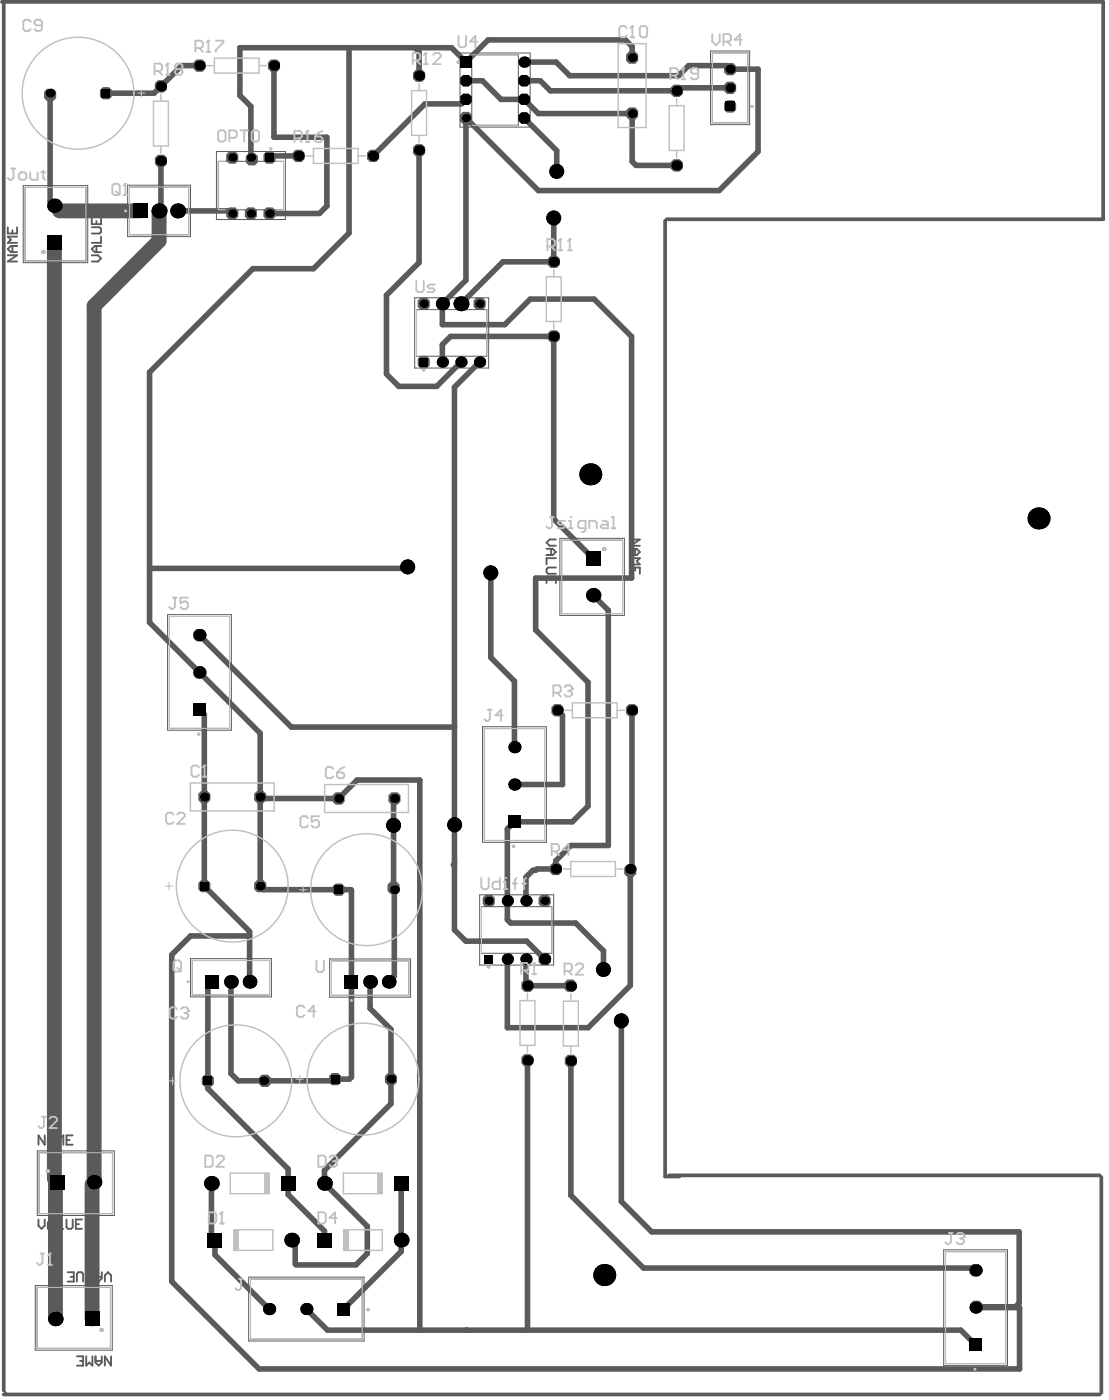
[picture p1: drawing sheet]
<svg xmlns="http://www.w3.org/2000/svg" width="502mm" height="634mm" viewBox="0 0 502 634" stroke-linecap="round" stroke-linejoin="round" font-family="sans-serif">
<g fill="none" stroke="#5a5a5a" stroke-width=".45">
<path d="M208 24h32v34h-32zM214 25h21v32h-21zM322 23h17v33h-17zM322 24h16v32h-16zM98 69h31v30h-31zM99 73h29v22h-29zM11 84h29v35h-29zM11 85h28v33h-28zM58 84h28v23h-28zM59 85h26v21h-26zM188 135h33v32h-33zM189 140h31v21h-31z"/>
<path d="M253 244h30v35h-30zM254 245h28v33h-28zM76 278h29v53h-29zM77 279h27v51h-27zM218 329h29v52h-29zM219 330h27v51h-27zM217 405h34v32h-34zM218 411h32v21h-32zM86 434h37v17h-37zM87 435h35v16h-35zM149 434h37v18h-37zM150 435h35v16h-35z"/>
<path d="M17 521h35v29h-35zM18 522h33v28h-33zM113 578h52v29h-52zM113 579h51v27h-51zM427 566h29v52h-29zM428 567h27v50h-27zM16 582h35v29h-35zM17 583h33v28h-33z"/>
</g>
<g fill="none" stroke="#5a5a5a" stroke-width=".84">
<path d="M1 1l1 1M42 99v3h4v-3M4 116h4l-4 2h4M4 103v3h4v-3M6 104v2M6 111v3M8 111h-3l-1 2 1 1h3M8 107h-4l1 2-1 1h4M42 116h2l2 1-2 1h-2M42 103h3l1 1v1l-1 1h-3M44 100v2M44 111v3"/>
<path d="M46 111h-3l-1 2 1 1h3M46 107v3h-4M247 249h3l2 1-2 1h-3M250 249v2M252 244h-3l-2 2 2 1h3M252 253h-5v3M252 257h-4l-1 1v1l1 1h4M285 244h5l-5 3h5M285 249h3l2 1-2 1h-3M285 253h5l-2 1 2 2h-5M285 260v-3h5v3M288 249v2"/>
<path d="M288 257v1M247 264v-3h5v3M250 261v2M20 514v4l-3-4v4M22 518v-2l1-2 1 2v2M22 516h2M26 518v-4l1 2 2-2v4M30 516h1M33 514h-3v4h3M498 532l1 1M17 552v3l2 1 1-1v-3M22 556v-2l1-2 1 2v2"/>
<path d="M22 554h2M26 552v4h3M30 552v4h1h1h1v-4M34 554h2M37 552h-3v4h3M31 576h2v4h-2M32 578h1M39 576h3v4M43 576v3l2 1 1-1v-3M43 578h3M35 580v-3l1-1h1l1 1v3M47 580v-3l2-1 1 1v3"/>
<path d="M35 614h3v4h-3M36 616h2M39 614v4l1-1 2 1v-4M43 614v3l2 1 1-1v-3M43 616h3M50 614v4l-3-4v4M2 630l1 1M499 631h-1"/>
</g>
<g fill="none" stroke="#5a5a5a" stroke-width=".93">
<circle cx="20" cy="114" r=".5"/>
<circle cx="274" cy="249" r=".5"/>
<circle cx="22" cy="530" r=".5"/>
<circle cx="46" cy="602" r=".5"/>
</g>
<g fill="none" stroke="#5a5a5a" stroke-width=".66">
<circle cx="207" cy="28" r=".3"/>
<circle cx="340" cy="48" r=".3"/>
<circle cx="57" cy="96" r=".3"/>
<circle cx="192" cy="167" r=".3"/>
<circle cx="90" cy="332" r=".3"/>
<circle cx="233" cy="383" r=".3"/>
<circle cx="221" cy="438" r=".3"/>
<circle cx="159" cy="453" r=".3"/>
<circle cx="167" cy="593" r=".3"/>
<circle cx="441" cy="620" r=".3"/>
</g>
<g fill="none" stroke="#5a5a5a" stroke-width="2.5">
<path d="M90 30h-8l-12 12h-22M124 30v32h24v31l-3 4h-23M158 22v84l-16 16h-28l-46 47v113l50 50v69l1 2h40v85l-1 1h-6h-1h-43l-3-3v-41M188 22l2 1v11M211 37h7l9 8h10l7 6h42v22l2 2h18M237 37h8l4 4h57l2-1h22M237 28h15l6 6h49l5-4h17l1 1h13v38l-17 17h-82l-33-33v74l-11 11v9h28l12-12h29l17 17v110h-44v23l24 24v56l-7 7h-26l-3 3v41l1 2h30l12 13v8M286 26v-5l-3-3h-62l-10 10-7-6h-95v21l5 5v23M23 42v49l4 5M211 45l-2 2h-17l-23 24M237 53l15 15v8M73 73v22l-1 1"/>
<path d="M135 71h-12h-1M190 68v51l-15 15v35l6 6h17l11-11M80 96h24l1 1M251 99v20h-23l-19 19M200 164v-8l4-4h47v83l18 18M217 164l-11 11v246l5 5h27l9 8M68 257h116M222 259v39l11 10v30M269 270l6 6v107h-17l-6 7v3h-9l-2 1-3 3v11M90 288l42 41h74M90 321l2 3v77l21 21v23M252 322l3 2v31h-22"/>
<path d="M286 322v71h-1v53l-19 19h-36v-31M118 361v1h35l9-9h28v249M178 361v42h1M206 391l-1 1M178 403v39l-2 3M113 424h-27l-8 8v148l39 40h345v-28h-20h18l1-2v-32h-166l-14-14v-82M238 434v12h1l19 1M96 445l-2 2v46l36 36v12l17 16v5M168 445v12l9 9v34l-30 30v6l19 19v13l-5 5h-27v-1v-9l-2-1M239 480v122M258 480v61l33 33h151v1M25 534l1 1-1 1"/>
<path d="M43 535l-1 1M96 536v24l1 2v6l25 25M182 536v31l-26 26M139 593l9 9h287l7 7M211 602h.1"/>
</g>
<path d="M1 1h498v98h-197M2 2v628M301 100v433h7M303 532h195M499 533v98M2 631h496" fill="none" stroke="#5a5a5a" stroke-width="1.7"/>
<path d="M27 96h37M72 96v13l-29 30v396M25 110v424M25 536v61M42 536v61" fill="none" stroke="#5a5a5a" stroke-width="6.7"/>
<g fill="#000">
<circle cx="73" cy="39" r="2.3"/>
<circle cx="90" cy="30" r="2.3"/>
<circle cx="124" cy="30" r="2.3"/>
<circle cx="190" cy="34" r="2.3"/>
<circle cx="237" cy="28" r="2.5"/>
<circle cx="286" cy="26" r="2"/>
<circle cx="330" cy="31" r="2.1"/>
<circle cx="330" cy="40" r="2.1"/>
<circle cx="23" cy="42" r="2"/>
<circle cx="211" cy="53" r="1.9"/>
<circle cx="286" cy="51" r="2"/>
<circle cx="306" cy="41" r="2.3"/>
<circle cx="73" cy="73" r="2.3"/>
<circle cx="105" cy="71" r="1.9"/>
<circle cx="114" cy="71" r="1.9"/>
<circle cx="135" cy="71" r="2.3"/>
<circle cx="169" cy="71" r="2.3"/>
<circle cx="190" cy="68" r="2.3"/>
<circle cx="252" cy="78" r="3"/>
<circle cx="306" cy="75" r="2.3"/>
<circle cx="25" cy="93" r="3"/>
<circle cx="72" cy="96" r="3"/>
<circle cx="80" cy="96" r="3"/>
<circle cx="105" cy="97" r="1.9"/>
<circle cx="114" cy="97" r="1.9"/>
<circle cx="122" cy="97" r="1.9"/>
<circle cx="251" cy="99" r="3"/>
<circle cx="251" cy="119" r="2.3"/>
<circle cx="192" cy="138" r="1.9"/>
<circle cx="200" cy="138" r="2.9"/>
<circle cx="209" cy="138" r="3"/>
<circle cx="217" cy="138" r="1.9"/>
<circle cx="251" cy="152" r="2.3"/>
<circle cx="200" cy="164" r="2.5"/>
<circle cx="209" cy="164" r="2.5"/>
<circle cx="217" cy="164" r="2.5"/>
<circle cx="267" cy="215" r="5"/>
<circle cx="470" cy="235" r="5"/>
<circle cx="185" cy="257" r="3"/>
<circle cx="222" cy="259" r="3"/>
<circle cx="269" cy="270" r="3"/>
<circle cx="90" cy="288" r="2.7"/>
<circle cx="90" cy="304" r="2.7"/>
<circle cx="233" cy="338" r="2.7"/>
<circle cx="252" cy="322" r="2.3"/>
<circle cx="286" cy="322" r="2.3"/>
<circle cx="233" cy="355" r="2.7"/>
<circle cx="92" cy="361" r="2"/>
<circle cx="118" cy="361" r="2"/>
<circle cx="153" cy="362" r="2"/>
<circle cx="178" cy="374" r="3"/>
<circle cx="179" cy="362" r="2"/>
<circle cx="206" cy="373" r="3"/>
<circle cx="252" cy="393" r="2.3"/>
<circle cx="285" cy="393" r="2.3"/>
<circle cx="118" cy="401" r="2"/>
<circle cx="179" cy="403" r="2"/>
<circle cx="221" cy="408" r="1.9"/>
<circle cx="230" cy="408" r="2.5"/>
<circle cx="238" cy="408" r="2.5"/>
<circle cx="247" cy="408" r="1.9"/>
<circle cx="230" cy="434" r="2.5"/>
<circle cx="238" cy="434" r="2.5"/>
<circle cx="247" cy="434" r="2.5"/>
<circle cx="273" cy="439" r="3"/>
<circle cx="105" cy="445" r="3"/>
<circle cx="113" cy="445" r="3"/>
<circle cx="168" cy="445" r="3"/>
<circle cx="176" cy="445" r="3"/>
<circle cx="239" cy="446" r="2.3"/>
<circle cx="258" cy="447" r="2.3"/>
<circle cx="281" cy="462" r="3"/>
<circle cx="119" cy="489" r="2"/>
<circle cx="177" cy="489" r="2"/>
<circle cx="239" cy="480" r="2.3"/>
<circle cx="258" cy="480" r="2.3"/>
<circle cx="43" cy="535" r="3"/>
<circle cx="96" cy="536" r="3"/>
<circle cx="147" cy="536" r="3"/>
<circle cx="132" cy="562" r="3"/>
<circle cx="182" cy="562" r="3"/>
<circle cx="274" cy="577" r="5"/>
<circle cx="442" cy="575" r="2.7"/>
<circle cx="25" cy="597" r="3"/>
<circle cx="122" cy="593" r="2.7"/>
<circle cx="139" cy="593" r="2.7"/>
<circle cx="442" cy="592" r="2.7"/>
</g>
<g fill="#000">
<path d="M208 26h5v5h-5z" fill-rule="evenodd"/>
<path d="M210 34h2l1 1v3l-1 1h-2l-2-1v-3z" fill-rule="evenodd"/>
<path d="M236 34h3l1 1v3l-1 1h-3l-1-1v-3z" fill-rule="evenodd"/>
<path d="M46 40h4v4h-4z" fill-rule="evenodd"/>
<path d="M210 42h2l1 2v2l-1 2h-2l-2-2v-2z" fill-rule="evenodd"/>
<path d="M236 51h3l1 1v3l-1 1h-3l-1-1v-3z" fill-rule="evenodd"/>
<path d="M236 42h3l1 2v2l-1 2h-3l-1-2v-2z" fill-rule="evenodd"/>
<path d="M328 46h5v4h-5z" fill-rule="evenodd"/>
<path d="M120 69h4v4h-4z" fill-rule="evenodd"/>
<path d="M60 92h7v7h-7z" fill-rule="evenodd"/>
<path d="M21 107h7v6h-7z" fill-rule="evenodd"/>
<path d="M190 162h4v4h-4z" fill-rule="evenodd"/>
<path d="M265 250h7v6h-7z" fill-rule="evenodd"/>
<path d="M88 319h5v5h-5z" fill-rule="evenodd"/>
<path d="M230 369h6v6h-6z" fill-rule="evenodd"/>
<path d="M90 399h4v4h-4z" fill-rule="evenodd"/>
<path d="M151 401h4v4h-4z" fill-rule="evenodd"/>
<path d="M219 432h4v4h-4z" fill-rule="evenodd"/>
<path d="M93 441h6v7h-6z" fill-rule="evenodd"/>
<path d="M156 441h6v7h-6z" fill-rule="evenodd"/>
<path d="M92 487h4v4h-4z" fill-rule="evenodd"/>
<path d="M150 487h4v4h-4z" fill-rule="evenodd"/>
<path d="M23 532h6v7h-6z" fill-rule="evenodd"/>
<path d="M127 533h7v6h-7z" fill-rule="evenodd"/>
<path d="M178 533h7v6h-7z" fill-rule="evenodd"/>
<path d="M94 558h7v7h-7z" fill-rule="evenodd"/>
<path d="M144 558h6v7h-6z" fill-rule="evenodd"/>
<path d="M153 590h5v6h-5z" fill-rule="evenodd"/>
<path d="M38 594h7v6h-7z" fill-rule="evenodd"/>
<path d="M439 606h5v6h-5z" fill-rule="evenodd"/>
</g>
<g fill="#5a5a5a">
<path d="M23 107h3l1 1v3l-1 2h-3l-1-2v-3z" fill-rule="evenodd"/>
<path d="M71 93h2l2 1v3l-2 1h-2l-2-1v-3z" fill-rule="evenodd"/>
<path d="M24 91h3l1 2v2l-1 2h-3l-1-2v-2z" fill-rule="evenodd"/>
<path d="M21 40h3l1 2v2l-1 2h-3l-1-2v-2z" fill-rule="evenodd"/>
<path d="M47 39h2l2 2v3l-2 1h-2l-2-1v-3z" fill-rule="evenodd"/>
<path d="M93 487h2l2 1v3l-2 1h-2l-2-1v-3z" fill-rule="evenodd"/>
<path d="M91 398h3l1 2v3l-1 1h-3l-1-1v-3z" fill-rule="evenodd"/>
<path d="M91 358h3l1 1v3l-1 2h-3l-1-2v-3z" fill-rule="evenodd"/>
<path d="M89 319h3l1 1v3l-1 1h-3l-1-1v-3z" fill-rule="evenodd"/>
<path d="M89 302h3l1 1v3l-1 1h-3l-1-1v-3z" fill-rule="evenodd"/>
<path d="M89 27h3l1 1v3l-1 2h-3l-1-2v-3z" fill-rule="evenodd"/>
<path d="M119 487h2l2 1v3l-2 1h-2l-2-1v-3z" fill-rule="evenodd"/>
<path d="M116 398h3l2 2v3l-2 1h-3l-1-1v-3z" fill-rule="evenodd"/>
<path d="M116 358h3l2 1v3l-2 2h-3l-1-2v-3z" fill-rule="evenodd"/>
<path d="M121 94h2l2 1v3l-2 1h-2l-2-1v-3z" fill-rule="evenodd"/>
<path d="M104 94h3l1 1v3l-1 1h-3l-2-1v-3z" fill-rule="evenodd"/>
<path d="M112 94h3l1 1v3l-1 1h-3l-1-1v-3z" fill-rule="evenodd"/>
<path d="M190 161h3l2 2v2l-2 2h-3l-1-2v-2z" fill-rule="evenodd"/>
<path d="M190 135h3l2 1v3l-2 1h-3l-1-1v-3z" fill-rule="evenodd"/>
<path d="M188 65h3l1 2v2l-1 2h-3l-1-2v-2z" fill-rule="evenodd"/>
<path d="M188 31h3l1 2v3l-1 1h-3l-1-1v-3z" fill-rule="evenodd"/>
<path d="M220 405h3l1 1v3l-1 2h-3l-2-2v-3z" fill-rule="evenodd"/>
<path d="M216 135h2l2 1v3l-2 1h-2l-2-1v-3z" fill-rule="evenodd"/>
<path d="M210 51h2l2 1v3l-2 1h-2l-2-1v-3z" fill-rule="evenodd"/>
<path d="M245 432h3l1 1v3l-1 1h-3l-1-1v-3z" fill-rule="evenodd"/>
<path d="M237 444h3l2 1v3l-2 1h-3l-1-1v-3z" fill-rule="evenodd"/>
<path d="M245 405h3l1 1v3l-1 2h-3l-1-2v-3z" fill-rule="evenodd"/>
<path d="M250 391h3l1 1v3l-1 1h-3l-1-1v-3z" fill-rule="evenodd"/>
<path d="M251 319h3l1 1v3l-1 1h-3l-1-1v-3z" fill-rule="evenodd"/>
<path d="M249 116h3l1 1v3l-1 1h-3l-1-1v-3z" fill-rule="evenodd"/>
<path d="M305 38h3l1 2v3l-1 1h-3l-1-1v-3z" fill-rule="evenodd"/>
<path d="M329 29h3l1 1v3l-1 1h-3l-1-1v-3z" fill-rule="evenodd"/>
<path d="M329 37h3l1 1v3l-1 2h-3l-1-2v-3z" fill-rule="evenodd"/>
<path d="M441 589h2l2 1v3l-2 2h-2l-2-2v-3z" fill-rule="evenodd"/>
<path d="M440 606h3l1 2v2l-1 2h-3l-1-2v-2z" fill-rule="evenodd"/>
<path d="M440 572h3l1 2v3l-1 1h-3l-1-1v-3z" fill-rule="evenodd"/>
<path d="M89 285h3l1 1v3l-1 1h-3l-1-1v-3z" fill-rule="evenodd"/>
<path d="M113 69h2l2 2v3l-2 1h-2l-2-1v-3z" fill-rule="evenodd"/>
<path d="M121 69h2l2 1v3l-2 1h-2l-2-1v-3z" fill-rule="evenodd"/>
<path d="M104 69h3l1 1v3l-1 1h-3l-2-1v-3z" fill-rule="evenodd"/>
<path d="M134 68h3l1 1v3l-1 1h-3l-2-1v-3z" fill-rule="evenodd"/>
<path d="M168 68h2l2 1v3l-2 1h-2l-2-1v-3z" fill-rule="evenodd"/>
<path d="M237 477h3l2 2v3l-2 1h-3l-1-1v-3z" fill-rule="evenodd"/>
<path d="M249 150h3l1 1v3l-1 1h-3l-1-1v-3z" fill-rule="evenodd"/>
<path d="M305 72h3l1 1v3l-1 2h-3l-1-2v-3z" fill-rule="evenodd"/>
<path d="M329 45h3l1 2v3l-1 1h-3l-1-1v-3z" fill-rule="evenodd"/>
<path d="M285 23h3l1 2v3l-1 1h-3l-2-1v-3z" fill-rule="evenodd"/>
<path d="M71 36h3l2 2v3l-2 1h-3l-1-1v-3z" fill-rule="evenodd"/>
<path d="M150 486h3l1 1v3l-1 1h-3l-1-1v-3z" fill-rule="evenodd"/>
<path d="M176 486h2l2 1v3l-2 1h-2l-2-1v-3z" fill-rule="evenodd"/>
<path d="M152 400h3l1 1v3l-1 2h-3l-1-2v-3z" fill-rule="evenodd"/>
<path d="M177 399h3l1 2v2l-1 2h-3l-2-2v-2z" fill-rule="evenodd"/>
<path d="M152 359h3l1 1v3l-1 1h-3l-1-1v-3z" fill-rule="evenodd"/>
<path d="M177 359h3l1 1v3l-1 1h-3l-1-1v-3z" fill-rule="evenodd"/>
<path d="M123 27h2l2 1v3l-2 2h-2l-2-2v-3z" fill-rule="evenodd"/>
<path d="M257 444h3l1 1v3l-1 1h-3l-2-1v-3z" fill-rule="evenodd"/>
<path d="M285 319h2l2 1v3l-2 1h-2l-2-1v-3z" fill-rule="evenodd"/>
<path d="M285 49h3l1 1v3l-1 1h-3l-2-1v-3z" fill-rule="evenodd"/>
<path d="M71 70h3l2 1v3l-2 2h-3l-1-2v-3z" fill-rule="evenodd"/>
<path d="M257 478h3l1 1v3l-1 1h-3l-1-1v-3z" fill-rule="evenodd"/>
<path d="M284 392h3l1 1v3l-1 1h-3l-1-1v-3z" fill-rule="evenodd"/>
</g>
<g fill="#000">
<circle cx="73" cy="39" r="2.3"/>
<circle cx="90" cy="30" r="2.3"/>
<circle cx="124" cy="30" r="2.3"/>
<circle cx="190" cy="34" r="2.3"/>
<circle cx="237" cy="28" r="2.5"/>
<circle cx="286" cy="26" r="2"/>
<circle cx="330" cy="31" r="2.1"/>
<circle cx="330" cy="40" r="2.1"/>
<circle cx="23" cy="42" r="2"/>
<circle cx="211" cy="53" r="1.9"/>
<circle cx="286" cy="51" r="2"/>
<circle cx="306" cy="41" r="2.3"/>
<circle cx="73" cy="73" r="2.3"/>
<circle cx="105" cy="71" r="1.9"/>
<circle cx="114" cy="71" r="1.9"/>
<circle cx="135" cy="71" r="2.3"/>
<circle cx="169" cy="71" r="2.3"/>
<circle cx="190" cy="68" r="2.3"/>
<circle cx="252" cy="78" r="3"/>
<circle cx="306" cy="75" r="2.3"/>
<circle cx="25" cy="93" r="3"/>
<circle cx="72" cy="96" r="3"/>
<circle cx="80" cy="96" r="3"/>
<circle cx="105" cy="97" r="1.9"/>
<circle cx="114" cy="97" r="1.9"/>
<circle cx="122" cy="97" r="1.9"/>
<circle cx="251" cy="99" r="3"/>
<circle cx="251" cy="119" r="2.3"/>
<circle cx="192" cy="138" r="1.9"/>
<circle cx="200" cy="138" r="2.9"/>
<circle cx="209" cy="138" r="3"/>
<circle cx="217" cy="138" r="1.9"/>
<circle cx="251" cy="152" r="2.3"/>
<circle cx="200" cy="164" r="2.5"/>
<circle cx="209" cy="164" r="2.5"/>
<circle cx="217" cy="164" r="2.5"/>
<circle cx="267" cy="215" r="5"/>
<circle cx="470" cy="235" r="5"/>
<circle cx="185" cy="257" r="3"/>
<circle cx="222" cy="259" r="3"/>
<circle cx="269" cy="270" r="3"/>
<circle cx="90" cy="288" r="2.7"/>
<circle cx="90" cy="304" r="2.7"/>
<circle cx="233" cy="338" r="2.7"/>
<circle cx="252" cy="322" r="2.3"/>
<circle cx="286" cy="322" r="2.3"/>
<circle cx="233" cy="355" r="2.7"/>
<circle cx="92" cy="361" r="2"/>
<circle cx="118" cy="361" r="2"/>
<circle cx="153" cy="362" r="2"/>
<circle cx="178" cy="374" r="3"/>
<circle cx="179" cy="362" r="2"/>
<circle cx="206" cy="373" r="3"/>
<circle cx="252" cy="393" r="2.3"/>
<circle cx="285" cy="393" r="2.3"/>
<circle cx="118" cy="401" r="2"/>
<circle cx="179" cy="403" r="2"/>
<circle cx="221" cy="408" r="1.9"/>
<circle cx="230" cy="408" r="2.5"/>
<circle cx="238" cy="408" r="2.5"/>
<circle cx="247" cy="408" r="1.9"/>
<circle cx="230" cy="434" r="2.5"/>
<circle cx="238" cy="434" r="2.5"/>
<circle cx="247" cy="434" r="2.5"/>
<circle cx="273" cy="439" r="3"/>
<circle cx="105" cy="445" r="3"/>
<circle cx="113" cy="445" r="3"/>
<circle cx="168" cy="445" r="3"/>
<circle cx="176" cy="445" r="3"/>
<circle cx="239" cy="446" r="2.3"/>
<circle cx="258" cy="447" r="2.3"/>
<circle cx="281" cy="462" r="3"/>
<circle cx="119" cy="489" r="2"/>
<circle cx="177" cy="489" r="2"/>
<circle cx="239" cy="480" r="2.3"/>
<circle cx="258" cy="480" r="2.3"/>
<circle cx="43" cy="535" r="3"/>
<circle cx="96" cy="536" r="3"/>
<circle cx="147" cy="536" r="3"/>
<circle cx="132" cy="562" r="3"/>
<circle cx="182" cy="562" r="3"/>
<circle cx="274" cy="577" r="5"/>
<circle cx="442" cy="575" r="2.7"/>
<circle cx="25" cy="597" r="3"/>
<circle cx="122" cy="593" r="2.7"/>
<circle cx="139" cy="593" r="2.7"/>
<circle cx="442" cy="592" r="2.7"/>
</g>
<g fill="#000">
<path d="M208 26h5v5h-5z" fill-rule="evenodd"/>
<path d="M210 34h2l1 1v3l-1 1h-2l-2-1v-3z" fill-rule="evenodd"/>
<path d="M236 34h3l1 1v3l-1 1h-3l-1-1v-3z" fill-rule="evenodd"/>
<path d="M46 40h4v4h-4z" fill-rule="evenodd"/>
<path d="M210 42h2l1 2v2l-1 2h-2l-2-2v-2z" fill-rule="evenodd"/>
<path d="M236 51h3l1 1v3l-1 1h-3l-1-1v-3z" fill-rule="evenodd"/>
<path d="M236 42h3l1 2v2l-1 2h-3l-1-2v-2z" fill-rule="evenodd"/>
<path d="M328 46h5v4h-5z" fill-rule="evenodd"/>
<path d="M120 69h4v4h-4z" fill-rule="evenodd"/>
<path d="M60 92h7v7h-7z" fill-rule="evenodd"/>
<path d="M21 107h7v6h-7z" fill-rule="evenodd"/>
<path d="M190 162h4v4h-4z" fill-rule="evenodd"/>
<path d="M265 250h7v6h-7z" fill-rule="evenodd"/>
<path d="M88 319h5v5h-5z" fill-rule="evenodd"/>
<path d="M230 369h6v6h-6z" fill-rule="evenodd"/>
<path d="M90 399h4v4h-4z" fill-rule="evenodd"/>
<path d="M151 401h4v4h-4z" fill-rule="evenodd"/>
<path d="M219 432h4v4h-4z" fill-rule="evenodd"/>
<path d="M93 441h6v7h-6z" fill-rule="evenodd"/>
<path d="M156 441h6v7h-6z" fill-rule="evenodd"/>
<path d="M92 487h4v4h-4z" fill-rule="evenodd"/>
<path d="M150 487h4v4h-4z" fill-rule="evenodd"/>
<path d="M23 532h6v7h-6z" fill-rule="evenodd"/>
<path d="M127 533h7v6h-7z" fill-rule="evenodd"/>
<path d="M178 533h7v6h-7z" fill-rule="evenodd"/>
<path d="M94 558h7v7h-7z" fill-rule="evenodd"/>
<path d="M144 558h6v7h-6z" fill-rule="evenodd"/>
<path d="M153 590h5v6h-5z" fill-rule="evenodd"/>
<path d="M38 594h7v6h-7z" fill-rule="evenodd"/>
<path d="M439 606h5v6h-5z" fill-rule="evenodd"/>
</g>
<g fill="none" stroke="#c0c0c0" stroke-width=".66">
<path d="M280 20h12v38h-12zM94 30h3M97 26h20v7h-20zM117 30h4M190 38v3M69 46h7v20h-7zM73 42v4M186 41h7v20h-7zM303 48h7v20h-7zM306 44v4M73 66v3M139 71h3"/>
<path d="M142 67h20v7h-20zM162 71h4M190 61v4M306 68v4M247 125h7v21h-7zM251 122v3M251 146v3M259 318h20v7h-20zM256 322h3M279 322h4M86 355h38v12h-38zM147 355h38v13h-38z"/>
<path d="M255 393h3M258 390h21v7h-21zM279 393h3M235 453h7v20h-7zM239 450v3M255 453h7v21h-7zM258 450v3M239 473v4M258 474v3M122 531h-18v10h18M173 531h-18v10h18M106 557h17v9h-17"/>
<path d="M155 557h18v9h-18"/>
</g>
<g fill="none" stroke="#c0c0c0" stroke-width=".45">
<path d="M214 25h21M322 24h16v32h-16zM214 57h21M102 73h-3v22h3M125 73h3v22h-3M11 85h28v33h-28zM59 85h26v21h-26zM189 140v21M220 140v21M254 245h28v33h-28zM77 279h27v51h-27zM219 330h27v51h-27z"/>
<path d="M218 411v21M250 411v21M150 435h35v16h-35zM18 522h33v28h-33zM113 579h51v27h-51zM428 567h27v50h-27zM17 583h33v28h-33z"/>
</g>
<path d="M87 435h35v16h-35z" fill="none" stroke="#c0c0c0" stroke-width=".51"/>
<g fill="#c0c0c0">
<path d="M106 557h2v9h-2z" fill-rule="evenodd"/>
<path d="M120 531h2v10h-2z" fill-rule="evenodd"/>
<path d="M171 531h2v10h-2z" fill-rule="evenodd"/>
<path d="M155 557h3v9h-3z" fill-rule="evenodd"/>
</g>
<path d="M62 42h4M64 41v3M76 489h4M78 488v3" fill="none" stroke="#c0c0c0" stroke-width=".5"/>
<path d="M52 83h1l1 1v3l-1 1h-1l-1-1v-3zM53 87l1 1M56 88h2M57 83v5" fill="none" stroke="#c0c0c0" stroke-width=".84"/>
<circle cx="57" cy="83" r=".4" fill="#c0c0c0"/>
<path d="M57 83l-1 1M80 457l-1-1h-1l-1 1v3l1 1h1l1-1M82 457l1-1h1l1 2" fill="none" stroke="#c0c0c0" stroke-width=".84"/>
<circle cx="85" cy="458" r=".4" fill="#c0c0c0"/>
<path d="M90 347h-1h-1h-1v4l1 1h1l1-1M92 352h1M93 347v5M79 435h2l1 1v3l-1 1h-2v-1v-3zM80 438l2 2M84 459h.1M84 459l1 1-1 1h-1l-1-1M85 458l-1 1" fill="none" stroke="#c0c0c0" stroke-width=".84"/>
<path d="M76 400v3M75 401h3" fill="none" stroke="#c0c0c0" stroke-width=".5"/>
<circle cx="93" cy="347" r=".4" fill="#c0c0c0"/>
<g fill="none" stroke="#c0c0c0" stroke-width=".84">
<path d="M139 59v5M133 63h3l1-1v-2l-1-1h-3v5M135 63l2 1M138 64h2M78 271h2M79 271v4l-1 1-1-1M85 271h-3v2l2-1 1 1v2l-1 1h-1l-1-1M93 347h-1M143 435v4l1 1h2l1-1v-4M138 456l-1-1h-2l-1 1v4h1h2h1M143 458h-4l3-3v5M108 579h2"/>
<path d="M109 579v4l-1 1-1-1"/>
</g>
<path d="M136 403h3M137 401v4M134 489h3M136 487v3" fill="none" stroke="#c0c0c0" stroke-width=".5"/>
<circle cx="139" cy="59" r=".4" fill="#c0c0c0"/>
<path d="M187 27h2h1v-2l-1-1h-2v5M189 27l1 2M192 29h2M193 24v5M139 59l-1 1M146 59l-3 3M143 62h2l1 1-1 1h-2v-1z" fill="none" stroke="#c0c0c0" stroke-width=".84"/>
<circle cx="193" cy="24" r=".4" fill="#c0c0c0"/>
<path d="M193 24l-1 1M196 25l1-1h2v1v1l-3 3h3M221 321h2M222 321v5h-1h-2M228 324h-4l3-3v5M236 439h2h1v-2l-1-1h-2v5M238 439l1 2M242 436v5M241 441h2" fill="none" stroke="#c0c0c0" stroke-width=".84"/>
<circle cx="242" cy="436" r=".4" fill="#c0c0c0"/>
<path d="M250 314h3l1-1v-2l-1-1h-3v5M252 314l2 1M256 311v-1h2l1 2M250 386h2l1-1v-2l-1-1h-2v5M251 386l2 1M258 385h-3l2-3v5M242 436l-1 1" fill="none" stroke="#c0c0c0" stroke-width=".84"/>
<circle cx="259" cy="312" r=".4" fill="#c0c0c0"/>
<path d="M248 112h2l1-1v-2l-1-1h-2v5M249 112l2 1M253 113h2M254 108v5M257 313h1M258 313l1 1-1 1h-2M259 312l-1 1" fill="none" stroke="#c0c0c0" stroke-width=".84"/>
<circle cx="254" cy="108" r=".4" fill="#c0c0c0"/>
<path d="M254 108l-1 1M257 113h2M258 108v5" fill="none" stroke="#c0c0c0" stroke-width=".84"/>
<circle cx="258" cy="108" r=".4" fill="#c0c0c0"/>
<g fill="none" stroke="#c0c0c0" stroke-width=".84">
<path d="M208 16v5h2h1v-5M216 19h-3l2-3v5M322 15v4l2 2 2-2v-4M327 19h3l1-1v-2l-1-1h-3v6M329 19l2 2M336 18h-3l2-3v6M258 108l-1 1M188 127v4l1 1h2l1-1v-4M197 129h-3l-1 1 4 1-1 1h-3M79 369l-1-1h-2l-1 1v3l1 1h2l1-1M80 369l1-1h2l1 1v1l-4 3h4M139 370h-2h-1v4l1 1h2v-1"/>
<path d="M144 370h-3v2l2-1 1 1v2v1h-2l-1-1M430 558h1M430 558v5h-2M433 559l1-1h2v2"/>
</g>
<circle cx="436" cy="560" r=".4" fill="#c0c0c0"/>
<path d="M436 560v1M18 568h2M19 568v4l-1 1-1-1M22 573h1M23 568v5M435 561h1M436 561v1v1h-2h-1" fill="none" stroke="#c0c0c0" stroke-width=".84"/>
<circle cx="23" cy="568" r=".4" fill="#c0c0c0"/>
<path d="M95 549h2l1 1v3l-1 1h-2zM100 554h1M100 549v5M23 568h-1" fill="none" stroke="#c0c0c0" stroke-width=".84"/>
<circle cx="100" cy="549" r=".4" fill="#c0c0c0"/>
<path d="M70 32h3v-1v-1v-1h-3v5M72 32l1 2M75 34h2M76 29v5M93 523h2l1 1v3l-1 1h-2zM98 524l1-1h1l1 1v1l-3 3h3M100 549v1" fill="none" stroke="#c0c0c0" stroke-width=".84"/>
<circle cx="76" cy="29" r=".4" fill="#c0c0c0"/>
<path d="M14 10l-1-1h-2v1v3v1h2l1-1M19 11h-3v-2h2l1 1v3l-1 1h-2v-1M76 29l-1 1M80 31l-1-1 1-1h2l1 1-1 1M80 31l-1 1 1 2h2l1-1-1-2M80 31h2M144 523h3v1v3v1h-3zM149 524l1-1h2l1 2M144 549h3v1v3v1h-3zM153 551h-4l3-2v5" fill="none" stroke="#c0c0c0" stroke-width=".84"/>
<circle cx="153" cy="525" r=".4" fill="#c0c0c0"/>
<g fill="none" stroke="#c0c0c0" stroke-width=".84">
<path d="M303 34h3l1-1v-1l-1-1h-3v5M305 34l2 2M308 36h2M309 31v5M151 348l-1-1h-2l-1 1v4h1h2h1M153 350h2l1 2h-1h-2zM156 347l-3 3M256 440h2l1-1v-2l-1-1h-2v5M257 440l2 1M261 437v-1h2l1 1v1l-3 3h3M151 526h1M152 526l1 1-1 1h-2l-1-1"/>
<path d="M153 525l-1 1"/>
</g>
<circle cx="309" cy="31" r=".4" fill="#c0c0c0"/>
<path d="M284 13l-1-1h-2l-1 1v3l1 1h2l1-1M285 17h2M286 12v5M309 31l-1 1M316 33h-2h-1l1-2h1l1 1v3l-1 1h-1l-1-1" fill="none" stroke="#c0c0c0" stroke-width=".84"/>
<circle cx="286" cy="12" r=".4" fill="#c0c0c0"/>
<path d="M94 18v5M286 12l-1 1M290 12h2l1 1v3l-1 1h-2v-1v-3zM88 22h3l1-1v-2l-1-1h-3v5M90 22l2 1M93 23h2M19 506h2M20 506v4l-1 1-2-1M22 507l1-1h2l1 1-4 4h4" fill="none" stroke="#c0c0c0" stroke-width=".84"/>
<circle cx="94" cy="18" r=".4" fill="#c0c0c0"/>
<path d="M94 18l-1 1M98 18h3v1l-3 4M249 234h2M250 234v4l-1 1-2-1M256 236h-3l-1 1 1 1h2h1l-1 1h-3M257 239h2M257 236h1v3" fill="none" stroke="#c0c0c0" stroke-width=".84"/>
<circle cx="258" cy="234" r=".4" fill="#c0c0c0"/>
<g fill="none" stroke="#c0c0c0" stroke-width=".84">
<path d="M100 59h1l1 1v3l-1 1h-1l-1-1v-3zM109 59h3M111 59v5M115 59h1l1 1v3l-1 1h-1l-1-1v-3zM5 76h2M6 76v5h-1h-1M9 78h2l1 1v2h-1h-2v-2zM14 78v3h3v-3M19 78h1M20 77v4M104 62h2h1v-2l-1-1h-2v5M265 239h-2l-1-1v-1l1-1h2v4l-2 1"/>
<path d="M267 239v-3h2l1 1v2M273 236h1l1 1v2h-2l-1-1h1h2M277 239h2M277 234h1v5M218 398v4l1 1h1l1-1v-4M226 398v5h-2l-1-1v-2l1-1h2M228 399h1v4M228 403h2"/>
</g>
<circle cx="229" cy="398" r=".4" fill="#c0c0c0"/>
<path d="M234 398h-1v5M238 398h-1v5M232 400h2M236 400h2" fill="none" stroke="#c0c0c0" stroke-width=".84"/>
<g fill="none" stroke="#c0c0c0" stroke-width=".93">
<circle cx="20" cy="114" r=".5"/>
<circle cx="274" cy="249" r=".5"/>
<circle cx="22" cy="530" r=".5"/>
<circle cx="46" cy="602" r=".5"/>
</g>
<g fill="none" stroke="#c0c0c0" stroke-width=".66">
<circle cx="207" cy="28" r=".3"/>
<circle cx="35" cy="42" r="25"/>
<circle cx="340" cy="48" r=".3"/>
<circle cx="57" cy="96" r=".3"/>
<circle cx="192" cy="167" r=".3"/>
<circle cx="90" cy="332" r=".3"/>
<circle cx="233" cy="383" r=".3"/>
<circle cx="105" cy="401" r="25"/>
<circle cx="166" cy="403" r="25"/>
<circle cx="221" cy="438" r=".3"/>
<circle cx="85" cy="445" r=".3"/>
<circle cx="159" cy="453" r=".3"/>
<circle cx="107" cy="489" r="25"/>
<circle cx="164" cy="489" r="25"/>
<circle cx="167" cy="593" r=".3"/>
<circle cx="441" cy="620" r=".3"/>
</g>
<circle cx="123" cy="67" r=".4" fill="none" stroke="#c0c0c0" stroke-width=".8"/>
</svg>
